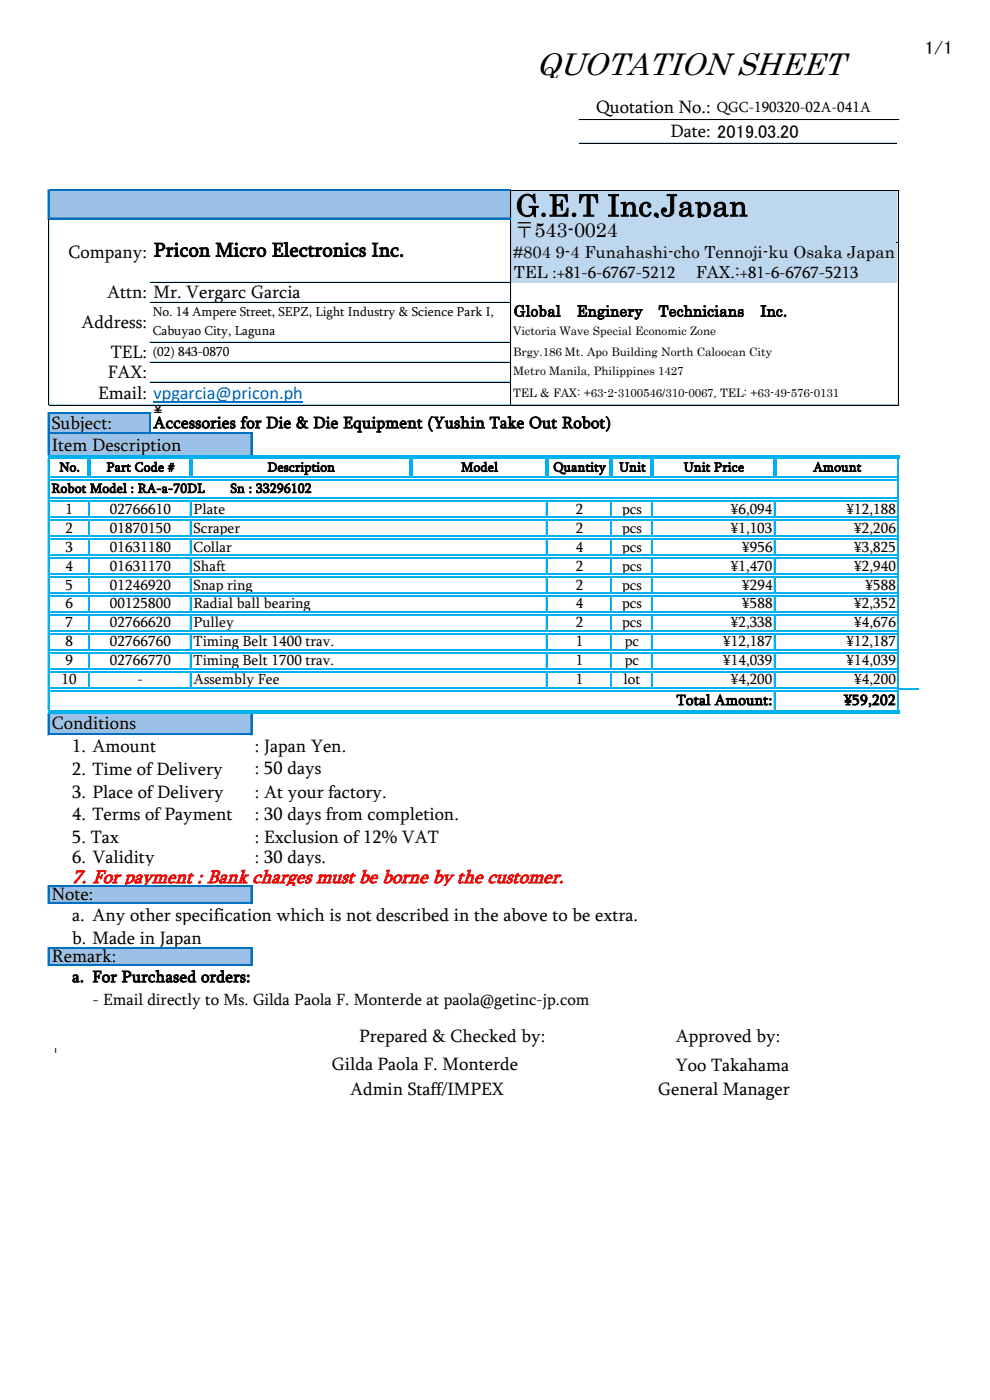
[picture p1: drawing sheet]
<svg xmlns="http://www.w3.org/2000/svg" width="210mm" height="297mm" viewBox="0 0 210 297" stroke-linecap="round" stroke-linejoin="round" font-family="sans-serif">
<defs><g id="words">
<text font-size="6.7" x="113.7" y="15.9">QUOTATION SHEET</text>
<text font-size="6.3" x="109.4" y="45.9">G.E.T Inc,Japan</text>
<text font-size="4.2" x="109.1" y="50.3">〒543-0024</text>
<text font-size="4.1" fill="#f00" x="15.3" y="187.3">7. For payment : Bank charges must be borne by the customer.</text>
<g font-size="3.9">
<text x="196.1" y="11.4">1/1</text>
<text x="126.4" y="24.1">Quotation No.:</text>
<text x="142.2" y="29.1">Date:</text>
<text x="152.1" y="29.3">2019.03.20</text>
<text x="14.5" y="54.7">Company: Pricon Micro Electronics Inc.</text>
<text x="22.7" y="63.2">Attn: Mr. Vergarc Garcia</text>
<text x="17.3" y="69.5">Address:</text>
<text x="23.5" y="75.9">TEL:</text>
<text x="22.9" y="80.1">FAX:</text>
<text x="20.8" y="84.7">Email: vpgarcia@pricon.ph</text>
<text x="32.5" y="88.2">\</text>
<text x="11" y="95.6">Item Description</text>
<text x="11" y="91">Subject:</text>
<text x="11" y="154.6">Conditions</text>
<text x="15.3" y="159.6">1. Amount</text>
<text x="54.1" y="159.6">: Japan Yen.</text>
<text x="15.3" y="164.4">2. Time of Delivery</text>
<text x="54.1" y="164.1">: 50 days</text>
<text x="15.3" y="169.2">3. Place of Delivery</text>
<text x="15.3" y="174">4. Terms of Payment</text>
<text x="54.1" y="169.2">: At your factory.</text>
<text x="54.1" y="174">: 30 days from completion.</text>
<text x="15.3" y="178.8">5. Tax</text>
<text x="54.1" y="178.8">: Exclusion of 12% VAT</text>
<text x="15.3" y="183.1">6. Validity</text>
<text x="54.1" y="183.1">: 30 days.</text>
<text x="11" y="191">Note:</text>
<text x="15.3" y="195.3">a. Any other specification which is not described in the above to be extra.</text>
<text x="15.3" y="200.1">b. Made in Japan</text>
<text x="11" y="204.1">Remark:</text>
<text x="76.2" y="221.1">Prepared &amp; Checked by:</text>
<text x="143.4" y="221.1">Approved by:</text>
<text x="11" y="224.1">]</text>
<text x="70.4" y="227">Gilda Paola F. Monterde</text>
<text x="143.3" y="227.2">Yoo Takahama</text>
<text x="74.2" y="232.3">Admin Staff/IMPEX</text>
<text x="139.6" y="232.3">General Manager</text>
</g>
<g font-size="3.5">
<text x="109" y="54.8">#804 9-4 Funahashi-cho Tennoji-ku Osaka Japan</text>
<text x="109" y="59">TEL :+81-6-6767-5212</text>
<text x="147.6" y="59">FAX.:+81-6-6767-5213</text>
<text x="32.5" y="90.8">Accessories for Die &amp; Die Equipment (Yushin Take Out Robot)</text>
<text x="15.3" y="208.3">a. For Purchased orders:</text>
<text x="19.6" y="213.1">- Email directly to Ms. Gilda Paola F. Monterde at paola@getinc-jp.com</text>
</g>
<g font-size="3.2">
<text x="152" y="23.8">QGC-190320-02A-041A</text>
<text x="109" y="67.1">Global　Enginery　Technicians　Inc.</text>
<text x="13.9" y="109">1</text>
<text x="13.9" y="113">2</text>
<text x="23.3" y="109">02766610</text>
<text x="23.3" y="113">01870150</text>
<text x="41.1" y="109">Plate</text>
<text x="41.1" y="113">Scraper</text>
<text x="122.1" y="109">2</text>
<text x="122.1" y="113">2</text>
<text x="132" y="109">pcs</text>
<text x="132" y="113">pcs</text>
<text x="155" y="109">¥6,094</text>
<text x="155" y="113">¥1,103</text>
<text x="179.6" y="109">¥12,188</text>
<text x="181.2" y="113">¥2,206</text>
<text x="13.9" y="117">3</text>
<text x="23.3" y="117">01631180</text>
<text x="41.1" y="117">Collar</text>
<text x="122.1" y="117">4</text>
<text x="132" y="117">pcs</text>
<text x="157.4" y="117">¥956</text>
<text x="181.2" y="117">¥3,825</text>
<text x="13.9" y="125.1">5</text>
<text x="13.9" y="121">4</text>
<text x="23.3" y="125.1">01246920</text>
<text x="23.3" y="121">01631170</text>
<text x="41.1" y="125.1">Snap ring</text>
<text x="41.1" y="121">Shaft</text>
<text x="122.1" y="125.1">2</text>
<text x="122.1" y="121">2</text>
<text x="132" y="125.1">pcs</text>
<text x="132" y="121">pcs</text>
<text x="155" y="121">¥1,470</text>
<text x="157.4" y="125.1">¥294</text>
<text x="181.2" y="121">¥2,940</text>
<text x="183.6" y="125.1">¥588</text>
<text x="13.9" y="129.1">6</text>
<text x="23.3" y="129.1">00125800</text>
<text x="41.1" y="129.1">Radial ball bearing</text>
<text x="122.1" y="129.1">4</text>
<text x="132" y="129.1">pcs</text>
<text x="157.4" y="129.1">¥588</text>
<text x="181.2" y="129.1">¥2,352</text>
<text x="13.9" y="133.1">7</text>
<text x="13.9" y="137.1">8</text>
<text x="23.3" y="133.1">02766620</text>
<text x="23.3" y="137.1">02766760</text>
<text x="41.1" y="133.1">Pulley</text>
<text x="41.1" y="137.1">Timing Belt 1400 trav.</text>
<text x="122.1" y="133.1">2</text>
<text x="122.1" y="137.1">1</text>
<text x="132" y="133.1">pcs</text>
<text x="132.5" y="137.1">pc</text>
<text x="153.4" y="137.1">¥12,187</text>
<text x="155" y="133.1">¥2,338</text>
<text x="179.6" y="137.1">¥12,187</text>
<text x="181.2" y="133.1">¥4,676</text>
<text x="13.9" y="141.1">9</text>
<text x="23.3" y="141.1">02766770</text>
<text x="41.1" y="141.1">Timing Belt 1700 trav.</text>
<text x="122.1" y="141.1">1</text>
<text x="132.5" y="141.1">pc</text>
<text x="153.4" y="141.1">¥14,039</text>
<text x="179.6" y="141.1">¥14,039</text>
<text x="13.1" y="145.2">10</text>
<text x="29.1" y="145.2">-</text>
<text x="41.1" y="145.2">Assembly Fee</text>
<text x="122.1" y="145.2">1</text>
<text x="132.3" y="145.2">lot</text>
<text x="143.5" y="149.5">Total Amount:</text>
<text x="155" y="145.2">¥4,200</text>
<text x="179.1" y="149.5">¥59,202</text>
<text x="181.2" y="145.2">¥4,200</text>
</g>
<g font-size="2.8">
<text x="32.4" y="67.1">No. 14 Ampere Street, SEPZ, Light Industry &amp; Science Park I,</text>
<text x="32.4" y="71.1">Cabuyao City, Laguna</text>
<text x="32.4" y="75.5">(02) 843-0870</text>
<text x="12.6" y="100">No.</text>
<text x="22.6" y="100">Part Code #</text>
<text x="56.7" y="100">Description</text>
<text x="97.8" y="100">Model</text>
<text x="117.4" y="100">Quantity</text>
<text x="131.3" y="100">Unit</text>
<text x="145" y="100">Unit Price</text>
<text x="172.5" y="100">Amount</text>
<text x="10.9" y="104.5">Robot Model : RA-a-70DL</text>
<text x="48.9" y="104.5">Sn : 33296102</text>
</g>
<g font-size="2.5">
<text x="108.8" y="71.1">Victoria Wave Special Economic Zone</text>
<text x="108.8" y="75.6">Brgy.186 Mt. Apo Building North Caloocan City</text>
<text x="108.8" y="79.6">Metro Manila, Philippines 1427</text>
<text x="108.8" y="84.2">TEL &amp; FAX: +63-2-3100546/310-0067, TEL: +63-49-576-0131</text>
</g>
</g></defs>
<path d="M10.5 40.4h97.8v6h-97.8z" fill-rule="evenodd" fill="#9bc2e6"/>
<g fill="#bdd7ee">
<path d="M108.3 40.4h81.9v6h-81.9z" fill-rule="evenodd"/>
<path d="M108.3 46.4h81.9v5h-81.9z" fill-rule="evenodd"/>
<path d="M108.3 51.4h81.9v4.3h-81.9z" fill-rule="evenodd"/>
<path d="M108.3 55.6h81.9v4.3h-81.9z" fill-rule="evenodd"/>
</g>
<g fill="#9bc2e6">
<path d="M10.5 87.6h21.4v4.4h-21.4z" fill-rule="evenodd"/>
<path d="M10.5 91.9h42.9v5.1h-42.9z" fill-rule="evenodd"/>
<path d="M10.5 151h42.9v4.8h-42.9z" fill-rule="evenodd"/>
<path d="M10.5 188h42.9v3.6h-42.9z" fill-rule="evenodd"/>
<path d="M10.5 201.1h42.9v3.6h-42.9z" fill-rule="evenodd"/>
</g>
<path d="M32.5 85.2h31.8" fill="none" stroke="#0563c1" stroke-width=".28"/>
<path d="M122.8 25.4h67.4M10.2 40.3v6.2M10.5 40.3h97.8M10.2 87.5v9" fill="none" stroke="#0070c0" stroke-width=".21"/>
<path d="M122.8 25.4h67.4M10.3 46.6v39.4M108.3 40.6v5.6M190.5 40.4v45.6M10.4 85.9h97.9" fill="none" stroke="#000" stroke-width=".21"/>
<path d="M10.3 40.2v6.4M10.5 40.4h97.8M10.3 87.5v9" fill="none" stroke="#0070c0" stroke-width=".35"/>
<path d="M108.3 40.6v5.6M190.5 40.5v45.4" fill="none" stroke="#4472c4" stroke-width=".21"/>
<path d="M10.3 46.6v39.3M10.4 85.9h4.2M31.9 85.9h76.3" fill="none" stroke="#00b0f0" stroke-width=".21"/>
<path d="M14.7 85.9h17.1" fill="none" stroke="#5b9bd5" stroke-width=".21"/>
<g fill="#00b0f0">
<path d="M18.6 97.2h.7v3.7h-.7z" fill-rule="evenodd"/>
<path d="M40.1 97.2h.7v3.7h-.7z" fill-rule="evenodd"/>
<path d="M115.6 97.2h.7v3.7h-.7z" fill-rule="evenodd"/>
<path d="M129.3 97.2h.7v3.7h-.7z" fill-rule="evenodd"/>
<path d="M137.9 97.2h.7v3.7h-.7z" fill-rule="evenodd"/>
<path d="M164 97.2h.7v3.7h-.7z" fill-rule="evenodd"/>
</g>
<g fill="none" stroke="#00b0f0" stroke-width=".21">
<path d="M10.2 97.3v53.3M190.4 97.3v53.3M18.8 106.5v2.9M18.8 110.6v2.8M18.8 114.6v2.9M18.8 118.6v2.9M40.3 106.5v2.9M40.3 110.6v2.8M40.3 114.6v2.9M40.3 118.6v2.9M115.9 106.5v2.9M115.9 110.6v2.8"/>
<path d="M115.9 114.6v2.9M115.9 118.6v2.9M129.6 106.5v2.9M129.6 110.6v2.8M129.6 114.6v2.9M129.6 118.6v2.9M138.2 106.5v2.9M138.2 110.6v2.8M138.2 114.6v2.9M138.2 118.6v2.9M164.2 106.5v2.9M164.2 110.6v2.8"/>
<path d="M164.2 114.6v2.9M164.2 118.6v2.9M18.8 122.6v2.9M18.8 126.6v2.9M18.8 130.7v2.9M18.8 134.7v2.9M18.8 138.7v2.9M40.3 122.6v2.9M40.3 126.6v2.9M40.3 130.7v2.9M40.3 134.7v2.9M40.3 138.7v2.9"/>
<path d="M115.9 122.6v2.9M115.9 126.6v2.9M115.9 130.7v2.9M115.9 134.7v2.9M115.9 138.7v2.9M129.6 122.6v2.9M129.6 126.6v2.9M129.6 130.7v2.9M129.6 134.7v2.9M129.6 138.7v2.9M138.2 122.6v2.9M138.2 126.6v2.9"/>
<path d="M138.2 130.7v2.9M138.2 134.7v2.9M138.2 138.7v2.9M164.2 122.6v2.9M164.2 126.6v2.9M164.2 130.7v2.9M164.2 134.7v2.9M164.2 138.7v2.9M18.8 142.7v2.9M40.3 142.7v2.9M164.2 142.7v2.9"/>
</g>
<g fill="none" stroke="#00b0f0" stroke-width=".35">
<path d="M10.3 97.2v53.4M190.5 97.2v53.4M18.9 106.5v3M18.9 110.5v3M18.9 114.5v3M18.9 118.6v2.9M40.5 106.5v3M40.5 110.5v3M40.5 114.5v3M40.5 118.6v2.9M116 106.5v3M116 110.5v3"/>
<path d="M116 114.5v3M116 118.6v2.9M129.7 106.5v3M129.7 110.5v3M129.7 114.5v3M129.7 118.6v2.9M138.3 106.5v3M138.3 110.5v3M138.3 114.5v3M138.3 118.6v2.9M164.3 106.5v3M164.3 110.5v3"/>
<path d="M164.3 114.5v3M164.3 118.6v2.9M18.9 122.6v2.9M18.9 126.6v3M18.9 130.6v3M18.9 134.7v2.9M18.9 138.7v2.9M40.5 122.6v2.9M40.5 126.6v3M40.5 130.6v3M40.5 134.7v2.9M40.5 138.7v2.9"/>
<path d="M116 122.6v2.9M116 126.6v3M116 130.6v3M116 134.7v2.9M116 138.7v2.9M129.7 122.6v2.9M129.7 126.6v3M129.7 130.6v3M129.7 134.7v2.9M129.7 138.7v2.9M138.3 122.6v2.9M138.3 126.6v3"/>
<path d="M138.3 130.6v3M138.3 134.7v2.9M138.3 138.7v2.9M164.3 122.6v2.9M164.3 126.6v3M164.3 130.6v3M164.3 134.7v2.9M164.3 138.7v2.9M10.5 145.8h180.2M10.5 146.5h180.2M18.9 142.7v3M40.5 142.7v3"/>
<path d="M164.3 142.7v3"/>
</g>
<path d="M31.7 87.9v4.2M53.3 92.1v4.4M10.2 151.3v4.6M53.3 151.3v4.6M10.2 187.9v3.8M53.3 188.3v3.4M10.2 201v3.8M53.3 201.4v3.4" fill="none" stroke="#0070c0" stroke-width=".21"/>
<path d="M31.9 87.9v4.2M53.4 92.1v4.4M10.3 151.3v4.7M53.4 151.3v4.7M10.3 187.9v3.8M53.4 188.2v3.5M10.3 201v3.9M53.4 201.3v3.6" fill="none" stroke="#0070c0" stroke-width=".35"/>
<path d="M108.3 46.6v39.3" fill="none" stroke="#4472c4" stroke-width=".21"/>
<path d="M108.3 46.6v39.4" fill="none" stroke="#000" stroke-width=".21"/>
<path d="M86.7 97.2h.7v3.7h-.7z" fill-rule="evenodd" fill="#00b0f0"/>
<path d="M190.2 25.4h.5M31.9 59.9h76.3M190.2 51.4h.5M31.9 64.1h76.3M31.9 72.6h76.3M31.9 76.8h76.3M31.9 81.1h76.3M115.9 142.7v2.9M129.6 142.7v2.9M138.2 142.7v2.9M164.2 146.8v3.8" fill="none" stroke="#00b0f0" stroke-width=".21"/>
<path d="M116 142.7v3M129.7 142.7v3M138.3 142.7v3M164.3 146.7v3.9" fill="none" stroke="#00b0f0" stroke-width=".35"/>
<g fill="#000">
<path d="M190.2 25.3l.5 .1z" fill-rule="evenodd"/>
<path d="M190.1 51.4h.6z" fill-rule="evenodd"/>
</g>
<path d="M122.8 30.4h67.4M10.5 46.3h97.8M10.5 87.5h21.5M10.5 91.8h43" fill="none" stroke="#0070c0" stroke-width=".21"/>
<path d="M122.8 30.4h67.4M31.8 59.9h76.5M108.3 40.4h82.4M31.8 64.1h76.5M31.8 72.6h76.5M31.8 76.8h76.5M31.8 81.1h76.5M108.3 85.9h82.4" fill="none" stroke="#000" stroke-width=".21"/>
<path d="M108.4 40.4h82.3M108.4 85.9h82.3" fill="none" stroke="#4472c4" stroke-width=".21"/>
<path d="M10.5 46.4h97.8M10.5 87.7h21.5M10.5 91.9h43.1" fill="none" stroke="#0070c0" stroke-width=".35"/>
<path d="M10.2 96.5h180.5v.7h-180.5z" fill-rule="evenodd" fill="#00b0f0"/>
<g fill="none" stroke="#00b0f0" stroke-width=".35">
<path d="M10.5 101.1h180.2M10.5 101.8h180.2M10.5 105.6h180.2M10.5 106.3h180.2M10.5 109.6h180.2M10.5 110.3h180.2M10.5 113.7h180.2M10.5 114.4h180.2M10.5 117.7h180.2M10.5 118.4h180.2M10.5 121.7h180.2M10.5 122.4h180.2"/>
<path d="M10.5 125.7h180.2M10.5 126.4h180.2M10.5 129.7h180.2M10.5 130.5h180.2M10.5 133.8h180.2M10.5 134.5h180.2M10.5 137.8h180.2M10.5 138.5h180.2M10.5 141.8h180.2M10.5 142.5h180.2M190.7 146.2h4.2"/>
</g>
<path d="M190.7 146h4.1" fill="none" stroke="#00b0f0" stroke-width=".21"/>
<path d="M10.2 150.6h180.5v.7h-180.5z" fill-rule="evenodd" fill="#00b0f0"/>
<path d="M10.5 155.6h43M10.5 187.9h43M10.5 191.4h43M10.5 201h43M10.5 204.6h43" fill="none" stroke="#0070c0" stroke-width=".21"/>
<path d="M10.5 155.8h43.1M10.5 188h43.1M10.5 191.6h43.1M10.5 201.2h43.1M10.5 204.7h43.1" fill="none" stroke="#0070c0" stroke-width=".35"/>
<use href="#words"/>
</svg>
